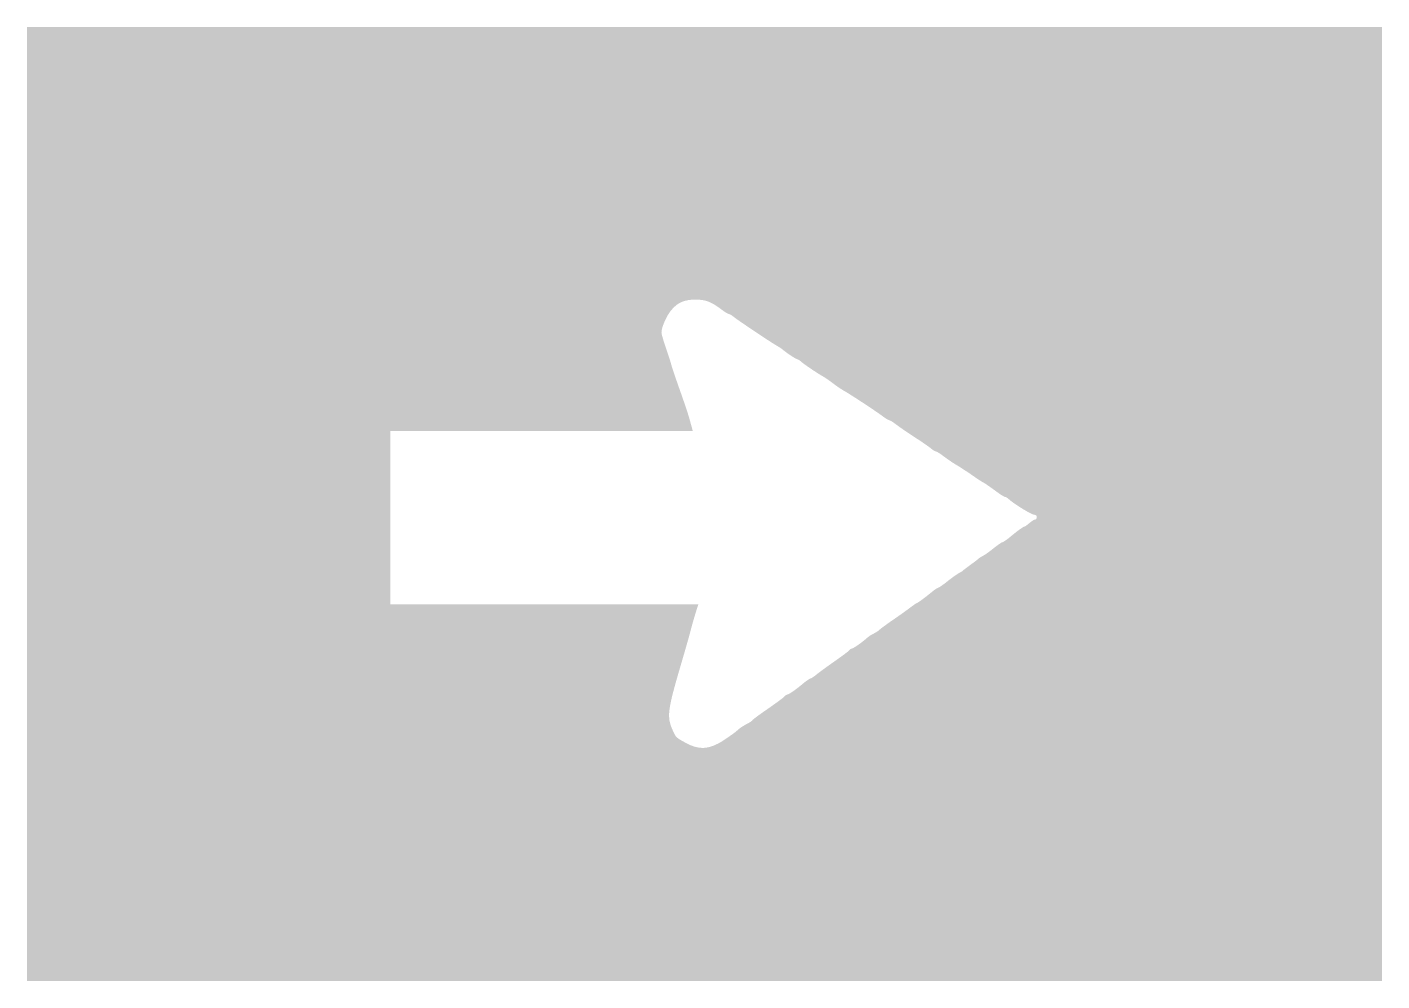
# Model space of a CAD drawing. Header units: inches. Extents: x -5.8 to 5.8, y -4.1 to 4.1.
import ezdxf

# ---------------------------------------------------------------- set-up
doc = ezdxf.new("R2010")
doc.units = ezdxf.units.IN
doc.header["$MEASUREMENT"] = 0

msp = doc.modelspace()

# ---------------------------------------------------------------- hatches: boundary and pattern name
h = msp.add_hatch(color=7)
h.paths.add_polyline_path([(-5.796, 0), (-5.796, 4.078), (0, 4.078), (5.796, 4.078), (5.796, 0), (5.796, -4.078), (0, -4.078), (-5.796, -4.078), (-5.796, 0)])
edge = h.paths.add_edge_path(flags=0)
edge.add_spline(control_points=[(0.074, -2.068), (0.098, -2.058), (0.129, -2.043), (0.143, -2.034), (0.217, -1.986), (0.27, -1.948), (0.291, -1.927), (0.305, -1.915), (0.337, -1.894), (0.362, -1.881), (0.388, -1.868), (0.409, -1.854), (0.409, -1.85), (0.409, -1.846), (0.471, -1.8), (0.547, -1.748), (0.623, -1.695), (0.685, -1.649), (0.685, -1.645), (0.685, -1.64), (0.695, -1.634), (0.708, -1.63), (0.732, -1.622), (0.774, -1.593), (0.849, -1.531), (0.875, -1.51), (0.901, -1.492), (0.907, -1.492), (0.913, -1.492), (0.937, -1.476), (0.96, -1.457), (0.983, -1.438), (1.052, -1.388), (1.112, -1.346), (1.172, -1.304), (1.228, -1.263), (1.236, -1.253), (1.243, -1.244), (1.254, -1.237), (1.259, -1.237), (1.271, -1.237), (1.345, -1.186), (1.385, -1.15), (1.402, -1.135), (1.429, -1.116), (1.446, -1.109), (1.463, -1.101), (1.487, -1.086), (1.498, -1.075), (1.51, -1.064), (1.558, -1.029), (1.605, -0.996), (1.653, -0.964), (1.718, -0.917), (1.751, -0.893), (1.783, -0.868), (1.812, -0.848), (1.815, -0.848), (1.822, -0.848), (1.881, -0.805), (1.943, -0.754), (1.968, -0.733), (1.994, -0.716), (2, -0.716), (2.005, -0.716), (2.041, -0.691), (2.079, -0.661), (2.116, -0.631), (2.16, -0.6), (2.175, -0.592), (2.19, -0.584), (2.205, -0.575), (2.208, -0.572), (2.211, -0.568), (2.241, -0.546), (2.274, -0.521), (2.308, -0.497), (2.338, -0.474), (2.341, -0.47), (2.344, -0.466), (2.36, -0.455), (2.378, -0.446), (2.396, -0.437), (2.439, -0.407), (2.474, -0.378), (2.509, -0.35), (2.543, -0.327), (2.549, -0.327), (2.554, -0.327), (2.58, -0.31), (2.606, -0.289), (2.673, -0.233), (2.726, -0.194), (2.736, -0.194), (2.741, -0.194), (2.76, -0.18), (2.78, -0.163), (2.799, -0.146), (2.821, -0.133), (2.828, -0.133), (2.836, -0.133), (2.842, -0.124), (2.842, -0.112), (2.842, -0.098), (2.835, -0.092), (2.82, -0.092), (2.799, -0.092), (2.645, 0.002), (2.604, 0.041), (2.592, 0.052), (2.577, 0.061), (2.57, 0.061), (2.564, 0.061), (2.524, 0.086), (2.483, 0.117), (2.441, 0.148), (2.396, 0.179), (2.382, 0.186), (2.368, 0.193), (2.32, 0.225), (2.276, 0.256), (2.231, 0.286), (2.177, 0.322), (2.155, 0.334), (2.134, 0.346), (2.088, 0.377), (2.053, 0.403), (2.019, 0.429), (1.986, 0.45), (1.979, 0.45), (1.972, 0.45), (1.956, 0.459), (1.944, 0.47), (1.932, 0.481), (1.87, 0.525), (1.806, 0.566), (1.741, 0.608), (1.667, 0.659), (1.641, 0.679), (1.615, 0.699), (1.588, 0.716), (1.582, 0.716), (1.576, 0.716), (1.552, 0.73), (1.529, 0.747), (1.477, 0.787), (1.248, 0.938), (1.192, 0.969), (1.169, 0.982), (1.126, 1.011), (1.098, 1.033), (1.069, 1.055), (1.027, 1.084), (1.005, 1.096), (0.957, 1.123), (0.839, 1.204), (0.82, 1.223), (0.812, 1.231), (0.801, 1.237), (0.796, 1.237), (0.785, 1.237), (0.705, 1.29), (0.672, 1.318), (0.662, 1.327), (0.634, 1.345), (0.61, 1.359), (0.555, 1.391), (0.28, 1.575), (0.245, 1.604), (0.231, 1.615), (0.214, 1.625), (0.208, 1.625), (0.201, 1.625), (0.174, 1.642), (0.147, 1.662), (0.059, 1.729), (0.011, 1.748), (-0.076, 1.748), (-0.173, 1.748), (-0.23, 1.723), (-0.285, 1.657), (-0.325, 1.609), (-0.368, 1.511), (-0.368, 1.467), (-0.368, 1.454), (-0.351, 1.395), (-0.331, 1.337), (-0.311, 1.279), (-0.289, 1.213), (-0.284, 1.191), (-0.278, 1.168), (-0.244, 1.067), (-0.208, 0.966), (-0.172, 0.865), (-0.136, 0.757), (-0.128, 0.726), (-0.12, 0.695), (-0.11, 0.659), (-0.106, 0.647)], knot_values=[0, 0, 0, 0, 1, 1, 1, 2, 2, 2, 3, 3, 3, 4, 4, 4, 5, 5, 5, 6, 6, 6, 7, 7, 7, 8, 8, 8, 9, 9, 9, 10, 10, 10, 11, 11, 11, 12, 12, 12, 13, 13, 13, 14, 14, 14, 15, 15, 15, 16, 16, 16, 17, 17, 17, 18, 18, 18, 19, 19, 19, 20, 20, 20, 21, 21, 21, 22, 22, 22, 23, 23, 23, 24, 24, 24, 25, 25, 25, 26, 26, 26, 27, 27, 27, 28, 28, 28, 29, 29, 29, 30, 30, 30, 31, 31, 31, 32, 32, 32, 33, 33, 33, 34, 34, 34, 35, 35, 35, 36, 36, 36, 37, 37, 37, 38, 38, 38, 39, 39, 39, 40, 40, 40, 41, 41, 41, 42, 42, 42, 43, 43, 43, 44, 44, 44, 45, 45, 45, 46, 46, 46, 47, 47, 47, 48, 48, 48, 49, 49, 49, 50, 50, 50, 51, 51, 51, 52, 52, 52, 53, 53, 53, 54, 54, 54, 55, 55, 55, 56, 56, 56, 57, 57, 57, 58, 58, 58, 59, 59, 59, 60, 60, 60, 61, 61, 61, 62, 62, 62, 63, 63, 63, 64, 64, 64, 65, 65, 65, 66, 66, 66, 66], degree=3, periodic=0)
edge.add_line((-0.106, 0.647), (-0.1, 0.624))
edge.add_line((-0.1, 0.624), (-1.394, 0.624))
edge.add_line((-1.394, 0.624), (-2.688, 0.624))
edge.add_line((-2.688, 0.624), (-2.688, -0.118))
edge.add_line((-2.688, -0.118), (-2.688, -0.859))
edge.add_line((-2.688, -0.859), (-1.37, -0.859))
edge.add_line((-1.37, -0.859), (-0.053, -0.859))
edge.add_line((-0.053, -0.859), (-0.078, -0.938))
edge.add_spline(control_points=[(-0.078, -0.938), (-0.091, -0.981), (-0.11, -1.047), (-0.119, -1.083), (-0.128, -1.12), (-0.167, -1.256), (-0.205, -1.385), (-0.317, -1.766), (-0.323, -1.82), (-0.273, -1.933), (-0.245, -1.997), (-0.242, -2), (-0.15, -2.048), (-0.069, -2.091), (0, -2.097), (0.074, -2.068)], knot_values=[0, 0, 0, 0, 1, 1, 1, 2, 2, 2, 3, 3, 3, 4, 4, 4, 5, 5, 5, 5], degree=3, periodic=0)

doc.saveas('drawing.dxf')
